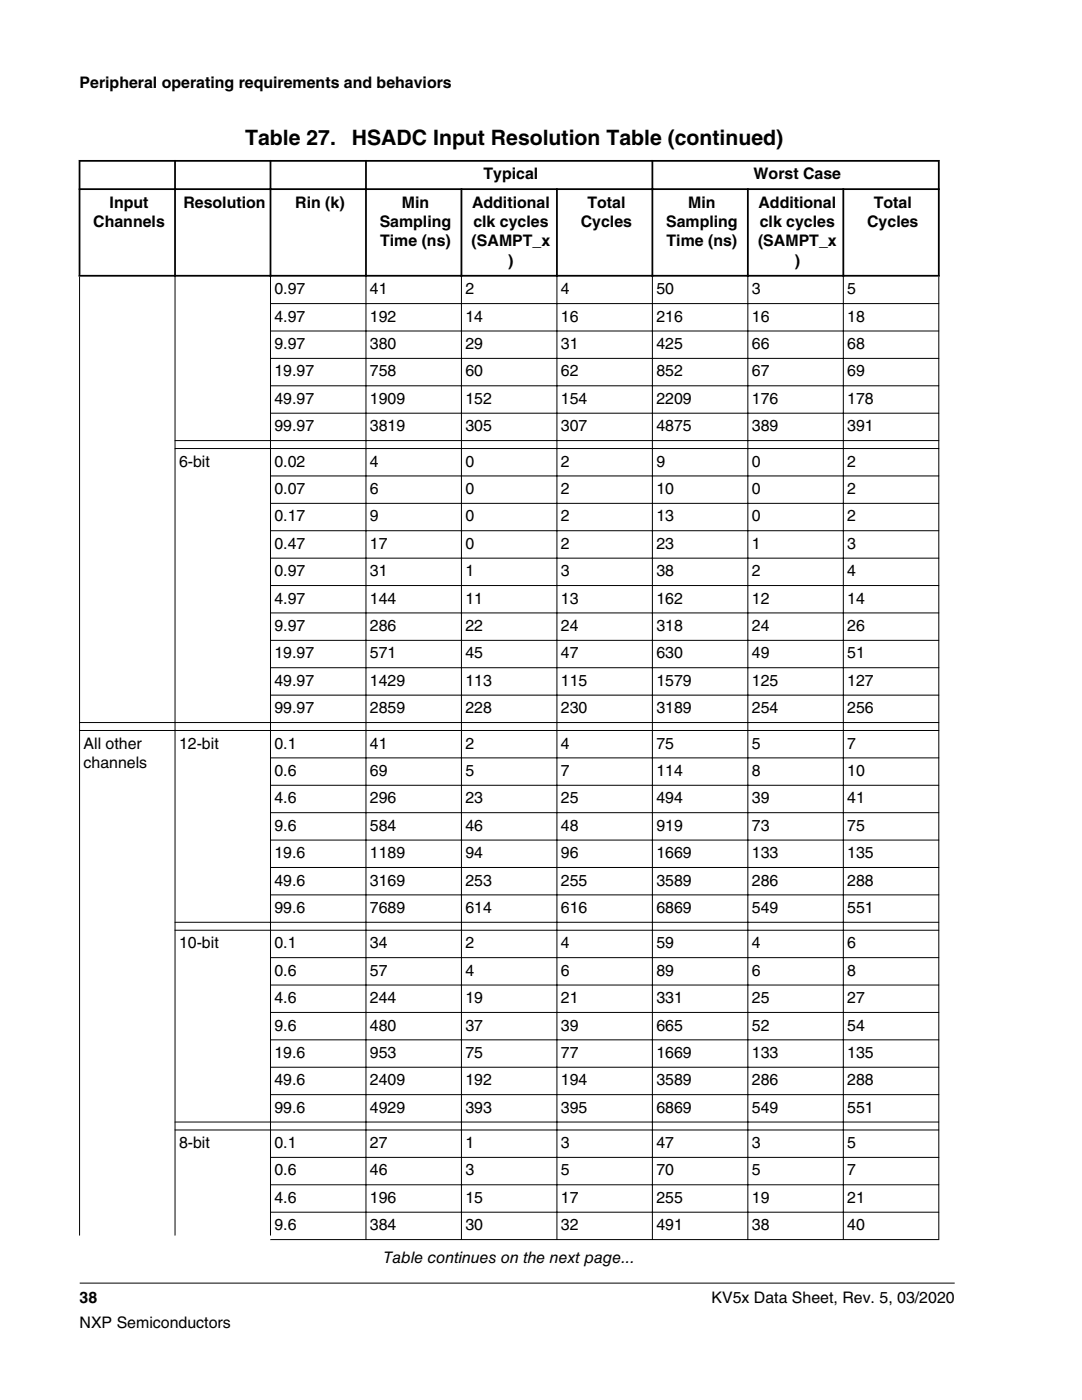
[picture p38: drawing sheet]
<svg xmlns="http://www.w3.org/2000/svg" width="216mm" height="279mm" viewBox="0 0 216 279" stroke-linecap="round" stroke-linejoin="round" font-family="sans-serif">
<defs><g id="words">
<g font-size="4.2">
<text x="48.9" y="29">Table 27.</text>
<text x="70.2" y="29">HSADC Input Resolution Table (continued)</text>
</g>
<g font-size="3.2">
<text x="15.9" y="17.5">Peripheral operating requirements and behaviors</text>
<text x="96.5" y="35.8">Typical</text>
<text x="150.4" y="35.8">Worst Case</text>
<text x="21.9" y="41.4">Input</text>
<text x="36.6" y="41.4">Resolution</text>
<text x="58.9" y="41.4">Rin (k)</text>
<text x="80.2" y="41.4">Min</text>
<text x="94.2" y="41.4">Additional</text>
<text x="117.2" y="41.4">Total</text>
<text x="137.3" y="41.4">Min</text>
<text x="151.3" y="41.4">Additional</text>
<text x="174.4" y="41.4">Total</text>
<text x="18.6" y="45.3">Channels</text>
<text x="75.8" y="45.3">Sampling</text>
<text x="94.4" y="45.3">clk cycles</text>
<text x="115.9" y="45.3">Cycles</text>
<text x="132.9" y="45.3">Sampling</text>
<text x="151.6" y="45.3">clk cycles</text>
<text x="173" y="45.3">Cycles</text>
<text x="75.8" y="49.2">Time (ns)</text>
<text x="94.1" y="49.2">(SAMPT_x</text>
<text x="101.4" y="53.1">)</text>
<text x="133" y="49.2">Time (ns)</text>
<text x="151.3" y="49.2">(SAMPT_x</text>
<text x="158.6" y="53.1">)</text>
<text x="54.8" y="58.7">0.97</text>
<text x="73.8" y="58.7">41</text>
<text x="92.9" y="58.7">2</text>
<text x="111.9" y="58.7">4</text>
<text x="131" y="58.7">50</text>
<text x="150" y="58.7">3</text>
<text x="169.1" y="58.7">5</text>
<text x="54.8" y="64.2">4.97</text>
<text x="73.8" y="64.2">192</text>
<text x="92.9" y="64.2">14</text>
<text x="111.9" y="64.2">16</text>
<text x="131" y="64.2">216</text>
<text x="150" y="64.2">16</text>
<text x="169.1" y="64.2">18</text>
<text x="54.8" y="69.7">9.97</text>
<text x="73.8" y="69.7">380</text>
<text x="92.9" y="69.7">29</text>
<text x="111.9" y="69.7">31</text>
<text x="131" y="69.7">425</text>
<text x="150" y="69.7">66</text>
<text x="169.1" y="69.7">68</text>
<text x="54.8" y="75.1">19.97</text>
<text x="73.8" y="75.1">758</text>
<text x="92.9" y="75.1">60</text>
<text x="111.9" y="75.1">62</text>
<text x="131" y="75.1">852</text>
<text x="150" y="75.1">67</text>
<text x="169.1" y="75.1">69</text>
<text x="54.8" y="80.6">49.97</text>
<text x="73.8" y="80.6">1909</text>
<text x="92.9" y="80.6">152</text>
<text x="111.9" y="80.6">154</text>
<text x="131" y="80.6">2209</text>
<text x="150" y="80.6">176</text>
<text x="169.1" y="80.6">178</text>
<text x="54.8" y="86.1">99.97</text>
<text x="73.8" y="86.1">3819</text>
<text x="92.9" y="86.1">305</text>
<text x="111.9" y="86.1">307</text>
<text x="131" y="86.1">4875</text>
<text x="150" y="86.1">389</text>
<text x="169.1" y="86.1">391</text>
<text x="35.7" y="93.1">6-bit</text>
<text x="54.8" y="93.1">0.02</text>
<text x="73.8" y="93.1">4</text>
<text x="92.9" y="93.1">0</text>
<text x="111.9" y="93.1">2</text>
<text x="131" y="93.1">9</text>
<text x="150" y="93.1">0</text>
<text x="169.1" y="93.1">2</text>
<text x="54.8" y="98.6">0.07</text>
<text x="73.8" y="98.6">6</text>
<text x="92.9" y="98.6">0</text>
<text x="111.9" y="98.6">2</text>
<text x="131" y="98.6">10</text>
<text x="150" y="98.6">0</text>
<text x="169.1" y="98.6">2</text>
<text x="54.8" y="104.1">0.17</text>
<text x="73.8" y="104.1">9</text>
<text x="92.9" y="104.1">0</text>
<text x="111.9" y="104.1">2</text>
<text x="131" y="104.1">13</text>
<text x="150" y="104.1">0</text>
<text x="169.1" y="104.1">2</text>
<text x="54.8" y="109.5">0.47</text>
<text x="73.8" y="109.5">17</text>
<text x="92.9" y="109.5">0</text>
<text x="111.9" y="109.5">2</text>
<text x="131" y="109.5">23</text>
<text x="150" y="109.5">1</text>
<text x="169.1" y="109.5">3</text>
<text x="54.8" y="115">0.97</text>
<text x="73.8" y="115">31</text>
<text x="92.9" y="115">1</text>
<text x="111.9" y="115">3</text>
<text x="131" y="115">38</text>
<text x="150" y="115">2</text>
<text x="169.1" y="115">4</text>
<text x="54.8" y="120.5">4.97</text>
<text x="54.8" y="125.9">9.97</text>
<text x="73.8" y="120.5">144</text>
<text x="73.8" y="125.9">286</text>
<text x="92.9" y="120.5">11</text>
<text x="92.9" y="125.9">22</text>
<text x="111.9" y="120.5">13</text>
<text x="111.9" y="125.9">24</text>
<text x="131" y="120.5">162</text>
<text x="131" y="125.9">318</text>
<text x="150" y="120.5">12</text>
<text x="150" y="125.9">24</text>
<text x="169.1" y="120.5">14</text>
<text x="169.1" y="125.9">26</text>
<text x="54.8" y="131.4">19.97</text>
<text x="73.8" y="131.4">571</text>
<text x="92.9" y="131.4">45</text>
<text x="111.9" y="131.4">47</text>
<text x="131" y="131.4">630</text>
<text x="150" y="131.4">49</text>
<text x="169.1" y="131.4">51</text>
<text x="54.8" y="136.9">49.97</text>
<text x="73.8" y="136.9">1429</text>
<text x="92.9" y="136.9">113</text>
<text x="111.9" y="136.9">115</text>
<text x="131" y="136.9">1579</text>
<text x="150" y="136.9">125</text>
<text x="169.1" y="136.9">127</text>
<text x="54.8" y="142.3">99.97</text>
<text x="73.8" y="142.3">2859</text>
<text x="92.9" y="142.3">228</text>
<text x="111.9" y="142.3">230</text>
<text x="131" y="142.3">3189</text>
<text x="150" y="142.3">254</text>
<text x="169.1" y="142.3">256</text>
<text x="16.7" y="149.4">All other</text>
<text x="35.7" y="149.4">12-bit</text>
<text x="54.8" y="149.4">0.1</text>
<text x="73.8" y="149.4">41</text>
<text x="92.9" y="149.4">2</text>
<text x="111.9" y="149.4">4</text>
<text x="131" y="149.4">75</text>
<text x="150" y="149.4">5</text>
<text x="169.1" y="149.4">7</text>
<text x="16.7" y="153.3">channels</text>
<text x="54.8" y="154.9">0.6</text>
<text x="73.8" y="154.9">69</text>
<text x="92.9" y="154.9">5</text>
<text x="111.9" y="154.9">7</text>
<text x="131" y="154.9">114</text>
<text x="150" y="154.9">8</text>
<text x="169.1" y="154.9">10</text>
<text x="54.8" y="160.3">4.6</text>
<text x="73.8" y="160.3">296</text>
<text x="92.9" y="160.3">23</text>
<text x="111.9" y="160.3">25</text>
<text x="131" y="160.3">494</text>
<text x="150" y="160.3">39</text>
<text x="169.1" y="160.3">41</text>
<text x="54.8" y="165.8">9.6</text>
<text x="73.8" y="165.8">584</text>
<text x="92.9" y="165.8">46</text>
<text x="111.9" y="165.8">48</text>
<text x="131" y="165.8">919</text>
<text x="150" y="165.8">73</text>
<text x="169.1" y="165.8">75</text>
<text x="54.8" y="171.3">19.6</text>
<text x="73.8" y="171.3">1189</text>
<text x="92.9" y="171.3">94</text>
<text x="111.9" y="171.3">96</text>
<text x="131" y="171.3">1669</text>
<text x="150" y="171.3">133</text>
<text x="169.1" y="171.3">135</text>
<text x="54.8" y="176.7">49.6</text>
<text x="73.8" y="176.7">3169</text>
<text x="92.9" y="176.7">253</text>
<text x="111.9" y="176.7">255</text>
<text x="131" y="176.7">3589</text>
<text x="150" y="176.7">286</text>
<text x="169.1" y="176.7">288</text>
<text x="54.8" y="182.2">99.6</text>
<text x="73.8" y="182.2">7689</text>
<text x="92.9" y="182.2">614</text>
<text x="111.9" y="182.2">616</text>
<text x="131" y="182.2">6869</text>
<text x="150" y="182.2">549</text>
<text x="169.1" y="182.2">551</text>
<text x="35.7" y="189.3">10-bit</text>
<text x="54.8" y="189.3">0.1</text>
<text x="73.8" y="189.3">34</text>
<text x="92.9" y="189.3">2</text>
<text x="111.9" y="189.3">4</text>
<text x="131" y="189.3">59</text>
<text x="150" y="189.3">4</text>
<text x="169.1" y="189.3">6</text>
<text x="54.8" y="194.7">0.6</text>
<text x="73.8" y="194.7">57</text>
<text x="92.9" y="194.7">4</text>
<text x="111.9" y="194.7">6</text>
<text x="131" y="194.7">89</text>
<text x="150" y="194.7">6</text>
<text x="169.1" y="194.7">8</text>
<text x="54.8" y="200.2">4.6</text>
<text x="73.8" y="200.2">244</text>
<text x="92.9" y="200.2">19</text>
<text x="111.9" y="200.2">21</text>
<text x="131" y="200.2">331</text>
<text x="150" y="200.2">25</text>
<text x="169.1" y="200.2">27</text>
<text x="54.8" y="205.7">9.6</text>
<text x="73.8" y="205.7">480</text>
<text x="92.9" y="205.7">37</text>
<text x="111.9" y="205.7">39</text>
<text x="131" y="205.7">665</text>
<text x="150" y="205.7">52</text>
<text x="169.1" y="205.7">54</text>
<text x="54.8" y="211.1">19.6</text>
<text x="73.8" y="211.1">953</text>
<text x="92.9" y="211.1">75</text>
<text x="111.9" y="211.1">77</text>
<text x="131" y="211.1">1669</text>
<text x="150" y="211.1">133</text>
<text x="169.1" y="211.1">135</text>
<text x="54.8" y="216.6">49.6</text>
<text x="73.8" y="216.6">2409</text>
<text x="92.9" y="216.6">192</text>
<text x="111.9" y="216.6">194</text>
<text x="131" y="216.6">3589</text>
<text x="150" y="216.6">286</text>
<text x="169.1" y="216.6">288</text>
<text x="54.8" y="222.1">99.6</text>
<text x="73.8" y="222.1">4929</text>
<text x="92.9" y="222.1">393</text>
<text x="111.9" y="222.1">395</text>
<text x="131" y="222.1">6869</text>
<text x="150" y="222.1">549</text>
<text x="169.1" y="222.1">551</text>
<text x="35.7" y="229.1">8-bit</text>
<text x="54.8" y="229.1">0.1</text>
<text x="73.8" y="229.1">27</text>
<text x="92.9" y="229.1">1</text>
<text x="111.9" y="229.1">3</text>
<text x="131" y="229.1">47</text>
<text x="150" y="229.1">3</text>
<text x="169.1" y="229.1">5</text>
<text x="54.8" y="234.6">0.6</text>
<text x="73.8" y="234.6">46</text>
<text x="92.9" y="234.6">3</text>
<text x="111.9" y="234.6">5</text>
<text x="131" y="234.6">70</text>
<text x="150" y="234.6">5</text>
<text x="169.1" y="234.6">7</text>
<text x="54.8" y="240.1">4.6</text>
<text x="54.8" y="245.5">9.6</text>
<text x="73.8" y="240.1">196</text>
<text x="73.8" y="245.5">384</text>
<text x="92.9" y="240.1">15</text>
<text x="92.9" y="245.5">30</text>
<text x="111.9" y="240.1">17</text>
<text x="111.9" y="245.5">32</text>
<text x="131" y="240.1">255</text>
<text x="131" y="245.5">491</text>
<text x="150" y="240.1">19</text>
<text x="150" y="245.5">38</text>
<text x="169.1" y="240.1">21</text>
<text x="169.1" y="245.5">40</text>
<text x="76.5" y="252">Table continues on the next page...</text>
<text x="15.9" y="260">38</text>
<text x="142" y="260">KV5x Data Sheet, Rev. 5, 03/2020</text>
<text x="15.9" y="265">NXP Semiconductors</text>
</g>
</g></defs>
<g fill="none" stroke="#000" stroke-width=".35">
<path d="M15.7 32.1h171.8M15.7 37.7h171.8M15.9 31.9v23.3M34.9 31.9v23.3M54 31.9v23.3M73 31.9v23.3M92.1 37.6v17.6M111.1 37.6v17.6M130.2 31.9v23.3M149.2 37.6v17.6M168.3 37.6v17.6M187.3 31.9v23.3"/>
<path d="M15.7 55h171.8"/>
</g>
<g fill="none" stroke="#000" stroke-width=".2">
<path d="M15.9 55.2v191.4M34.9 55.2v191.4M54 55.2v191.4M73 54.8v192.7M92.1 54.8v192.7M111.1 54.8v192.7M130.2 54.8v192.7M149.2 54.8v192.7M168.3 54.8v192.7M187.3 55.2v192.3M53.9 60.6h133.5M53.9 66.1h133.5"/>
<path d="M53.9 71.5h133.5M53.9 77h133.5M34.8 89.5h152.6M53.9 82.5h133.5M53.9 95h133.5M187.4 87.9h-152.6M53.9 100.5h133.5M53.9 105.9h133.5M53.9 111.4h133.5M53.9 116.9h133.5M53.9 122.3h133.5M53.9 127.8h133.5"/>
<path d="M53.9 133.3h133.5M53.9 138.7h133.5M15.8 144.2h171.6M15.8 145.8h171.6M53.9 151.3h133.5M53.9 156.7h133.5M53.9 162.2h133.5M53.9 167.7h133.5M53.9 173.1h133.5M53.9 178.6h133.5M34.8 184.1h152.6M34.8 185.6h152.6"/>
<path d="M53.9 191.1h133.5M53.9 196.6h133.5M53.9 202.1h133.5M53.9 207.5h133.5M53.9 213h133.5M53.9 218.5h133.5M34.8 223.9h152.6M34.8 225.5h152.6M53.9 231h133.5M53.9 236.4h133.5M15.9 256.1h174.6M53.9 241.9h133.5"/>
<path d="M53.9 247.4h133.5"/>
</g>
<use href="#words"/>
</svg>
